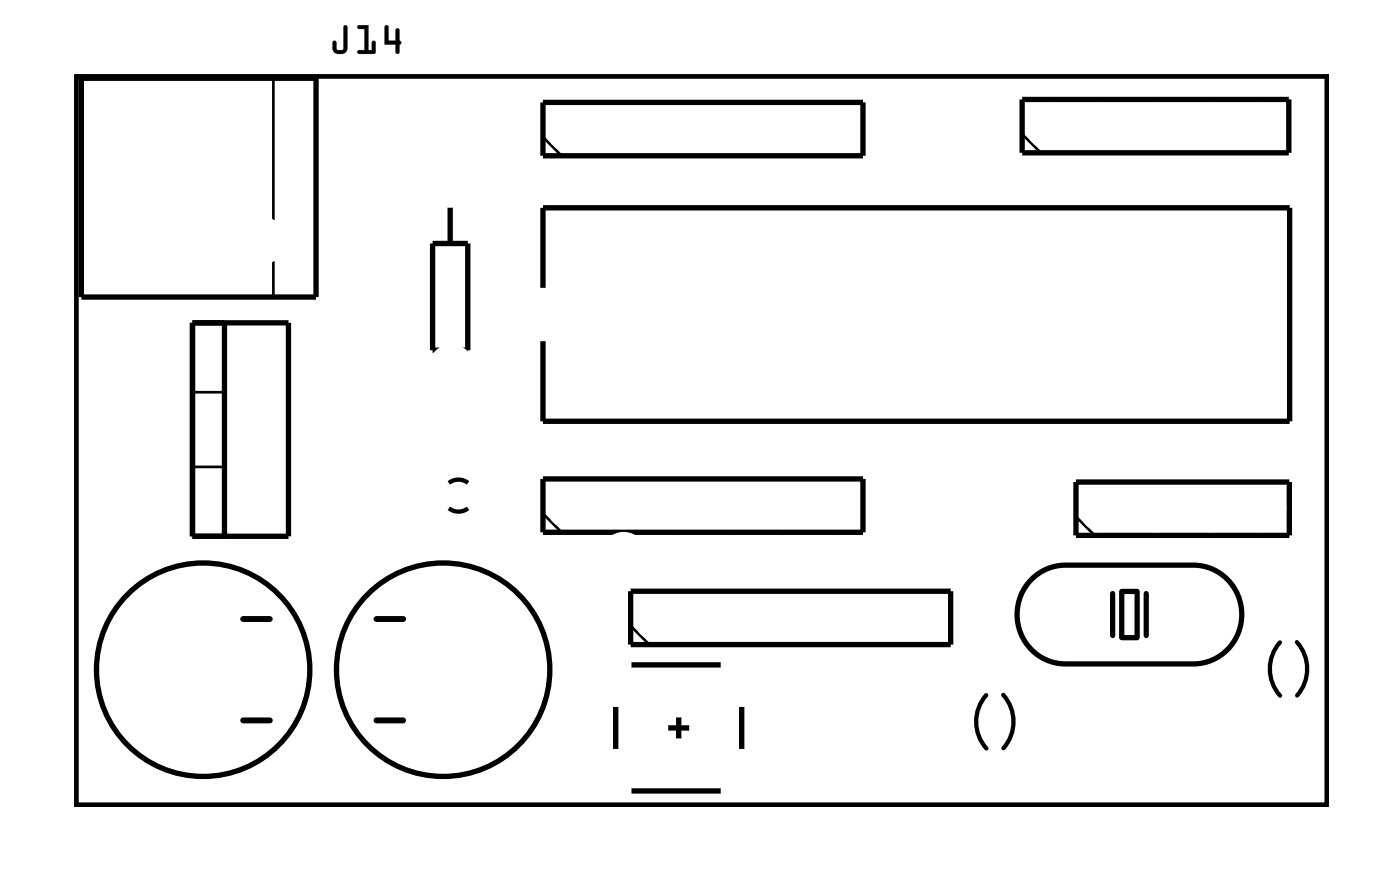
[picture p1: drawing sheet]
<svg xmlns="http://www.w3.org/2000/svg" width="67mm" height="42mm" viewBox="0 0 67 42" stroke-linecap="round" stroke-linejoin="round" font-family="sans-serif">
<path d="M3.6 3.6h59.6v34.7h-59.6zM21.4 24.2a.73 .73 0 0 0 .9 0M21.4 23a.73 .73 0 0 1 .9 0M47 33.1a1.9 1.9 0 0 0 0 2.5M47.8 33.1a1.9 1.9 0 0 1 0 2.5M61 30.6a1.9 1.9 0 0 0 0 2.5M61.8 30.6a1.9 1.9 0 0 1 0 2.5" fill="none" stroke="#000" stroke-width=".2"/>
<path d="M3.6 3.6h59.6v34.7h-59.6z" fill="none" stroke="#000" stroke-width=".05"/>
<g fill="none" stroke="#000" stroke-width=".25">
<path d="M3.9 3.7h11.2v10.4h-11.2zM9.2 15.4h4.5v10.1h-4.5zM10.7 15.4v10.1M20.6 11.6h1.7v5.1h-1.7zM21.4 9.8v1.8M21.4 16.7v1.3M25.9 13.7v-3.8h35.5v10.2h-35.5v-3.9M25.9 4.9h15.2v2.5h-15.2zM48.7 4.7h12.7v2.6h-12.7zM25.9 22.8h15.2v2.5h-15.2zM29.3 33.6v2M30 28.1h15.3v2.6h-15.3z"/>
<path d="M30.1 37.6h4.2M30.1 31.6h4.2M31.8 34.6h1M32.3 34.1v1M35.3 33.6v2M49.3 27.4l.9-.4 .5-.1h6.1a2.35 2.35 0 0 1 2.3 2.4 2.35 2.35 0 0 1-2.3 2.3h-6.1a2.36 2.36 0 0 1-2.1-1.6 2.36 2.36 0 0 1 .7-2.6zM51.2 22.9h10.2v2.6h-10.2zM53 28.3v2M53.4 28.2h.8v2.2h-.8zM54.6 28.3v2"/>
<circle cx="9.7" cy="31.9" r="5.1"/>
<circle cx="21.1" cy="31.9" r="5.1"/>
</g>
<path d="M11.6 34.3h1.2M11.6 29.5h1.2M17.9 34.3h1.3M17.9 29.5h1.3" fill="none" stroke="#000" stroke-width=".28"/>
<path d="M9.2 18.7h1.5M13 3.7v10.4M25.9 6.5l.8 .9M48.7 6.4l.9 .9M9.2 22.2h1.5M25.9 24.4l.8 .9M30 29.8l.9 .9M51.2 24.6l.9 .9" fill="none" stroke="#000" stroke-width=".13"/>
<g fill="#000">
<path d="M16.4 1.2l.1 .1v1a.37 .37 0 0 1-.3 .3 .37 .37 0 0 1-.4-.3v-.3a.1 .1 0 0 1 .1-.1 .1 .1 0 0 1 .1 .1l.1 .4h.2zM16.4 1.2v1.1l-.4 .1-.1-.4v.3a.35 .35 0 0 0 .3 .3 .35 .35 0 0 0 .3-.3v-1zM17 1.2h.5v1.2h.2v-.4a.1 .1 0 0 1 .1-.1 .1 .1 0 0 1 .1 .1v.5l-.8 .1a.1 .1 0 0 1-.1-.1 .1 .1 0 0 1 .1-.1h.3v-1h-.3zM17.1 1.2v.2h.3v1h-.3l-.1 .1h.8v-.5h-.1v.4h-.2v-1.2zM18.3 1.2l.2 .1v.6h.3v-.5a.1 .1 0 0 1 .1-.1 .1 .1 0 0 1 .1 .1v.5a.09 .09 0 0 1 .1 .1 .09 .09 0 0 1-.1 .1v.4a.1 .1 0 0 1-.1 .1 .1 .1 0 0 1-.1-.1v-.4h-.5zM18.4 1.2l-.1 .9h.6v.4h.1v-.4l.1-.1h-.1v-.6h-.1v.6h-.4v-.7z"/>
<path d="M16.4 1.2l.1 .1v1a.36 .36 0 0 1-.3 .3 .36 .36 0 0 1-.4-.3v-.3l.1-.1 .1 .1v.4l.4-.1zM17 1.2h.5v1.2h.2v-.4l.1-.1v.7l-.8-.1 .1-.1h.3v-1h-.3zM18.3 1.2l.2 .1v.6h.3v-.5h.2v.5l.1 .1-.1 .1v.5l-.2-.1v-.4h-.5z"/>
</g>
<path d="M11.5 31.2h1.4v1.4h-1.4z" fill="#fff"/>
<path d="M11.5 31.2h1.4v1.4h-1.4z" fill="none" stroke="#fff" stroke-width=".76" stroke-linecap="butt"/>
<circle cx="12.2" cy="31.9" r=".7" fill="#fff"/>
<circle cx="12.2" cy="31.9" r=".7" fill="none" stroke="#fff" stroke-width=".76" stroke-linecap="butt"/>
<circle cx="7.1" cy="31.9" r=".7" fill="#fff"/>
<circle cx="7.1" cy="31.9" r=".7" fill="none" stroke="#fff" stroke-width=".76" stroke-linecap="butt"/>
<path d="M17.9 31.2h1.4v1.4h-1.4z" fill="#fff"/>
<path d="M17.9 31.2h1.4v1.4h-1.4z" fill="none" stroke="#fff" stroke-width=".76" stroke-linecap="butt"/>
<circle cx="18.6" cy="31.9" r=".7" fill="#fff"/>
<circle cx="18.6" cy="31.9" r=".7" fill="none" stroke="#fff" stroke-width=".76" stroke-linecap="butt"/>
<circle cx="23.6" cy="31.9" r=".7" fill="#fff"/>
<circle cx="23.6" cy="31.9" r=".7" fill="none" stroke="#fff" stroke-width=".76" stroke-linecap="butt"/>
<circle cx="29.1" cy="32.4" r=".7" fill="#fff"/>
<circle cx="29.1" cy="32.4" r=".7" fill="none" stroke="#fff" stroke-width=".76" stroke-linecap="butt"/>
<circle cx="35.6" cy="32.4" r=".7" fill="#fff"/>
<circle cx="35.6" cy="32.4" r=".7" fill="none" stroke="#fff" stroke-width=".76" stroke-linecap="butt"/>
<circle cx="29.1" cy="36.9" r=".7" fill="#fff"/>
<circle cx="29.1" cy="36.9" r=".7" fill="none" stroke="#fff" stroke-width=".76" stroke-linecap="butt"/>
<circle cx="35.6" cy="36.9" r=".7" fill="#fff"/>
<circle cx="35.6" cy="36.9" r=".7" fill="none" stroke="#fff" stroke-width=".76" stroke-linecap="butt"/>
<path d="M17.6 19.9h1.6v1.6h-1.6z" fill="#fff"/>
<path d="M17.6 19.9h1.6v1.6h-1.6z" fill="none" stroke="#fff" stroke-width=".76" stroke-linecap="butt"/>
<circle cx="18.4" cy="20.7" r=".79" fill="#fff"/>
<circle cx="18.4" cy="20.7" r=".79" fill="none" stroke="#fff" stroke-width=".76" stroke-linecap="butt"/>
<circle cx="18.4" cy="13.1" r=".79" fill="#fff"/>
<circle cx="18.4" cy="13.1" r=".79" fill="none" stroke="#fff" stroke-width=".76" stroke-linecap="butt"/>
<path d="M17.6 19.9h1.6v1.6h-1.6z" fill="#fff"/>
<path d="M17.6 19.9h1.6v1.6h-1.6z" fill="none" stroke="#fff" stroke-width=".76" stroke-linecap="butt"/>
<circle cx="18.4" cy="20.7" r=".79" fill="#fff"/>
<circle cx="18.4" cy="20.7" r=".79" fill="none" stroke="#fff" stroke-width=".76" stroke-linecap="butt"/>
<circle cx="18.4" cy="13.1" r=".79" fill="#fff"/>
<circle cx="18.4" cy="13.1" r=".79" fill="none" stroke="#fff" stroke-width=".76" stroke-linecap="butt"/>
<path d="M11.4 22.2h1.6v1.6h-1.6z" fill="#fff"/>
<path d="M11.4 22.2h1.6v1.6h-1.6z" fill="none" stroke="#fff" stroke-width=".76" stroke-linecap="butt"/>
<circle cx="12.2" cy="23" r=".79" fill="#fff"/>
<circle cx="12.2" cy="23" r=".79" fill="none" stroke="#fff" stroke-width=".76" stroke-linecap="butt"/>
<circle cx="12.2" cy="20.4" r=".79" fill="#fff"/>
<circle cx="12.2" cy="20.4" r=".79" fill="none" stroke="#fff" stroke-width=".76" stroke-linecap="butt"/>
<circle cx="12.2" cy="17.9" r=".79" fill="#fff"/>
<circle cx="12.2" cy="17.9" r=".79" fill="none" stroke="#fff" stroke-width=".76" stroke-linecap="butt"/>
<circle cx="21.4" cy="8.8" r=".7" fill="#fff"/>
<circle cx="21.4" cy="8.8" r=".7" fill="none" stroke="#fff" stroke-width=".76" stroke-linecap="butt"/>
<circle cx="21.4" cy="19" r=".7" fill="#fff"/>
<circle cx="21.4" cy="19" r=".7" fill="none" stroke="#fff" stroke-width=".76" stroke-linecap="butt"/>
<circle cx="56.2" cy="29.2" r=".65" fill="#fff"/>
<circle cx="56.2" cy="29.2" r=".65" fill="none" stroke="#fff" stroke-width=".75" stroke-linecap="butt"/>
<circle cx="51.3" cy="29.3" r=".65" fill="#fff"/>
<circle cx="51.3" cy="29.3" r=".65" fill="none" stroke="#fff" stroke-width=".75" stroke-linecap="butt"/>
<circle cx="61.4" cy="29.3" r=".64" fill="#fff"/>
<circle cx="61.4" cy="29.3" r=".64" fill="none" stroke="#fff" stroke-width=".76" stroke-linecap="butt"/>
<circle cx="61.4" cy="34.4" r=".64" fill="#fff"/>
<circle cx="61.4" cy="34.4" r=".64" fill="none" stroke="#fff" stroke-width=".76" stroke-linecap="butt"/>
<circle cx="23.1" cy="23.6" r=".64" fill="#fff"/>
<circle cx="23.1" cy="23.6" r=".64" fill="none" stroke="#fff" stroke-width=".76" stroke-linecap="butt"/>
<circle cx="20.6" cy="23.6" r=".64" fill="#fff"/>
<circle cx="20.6" cy="23.6" r=".64" fill="none" stroke="#fff" stroke-width=".76" stroke-linecap="butt"/>
<circle cx="47.4" cy="36.9" r=".64" fill="#fff"/>
<circle cx="47.4" cy="36.9" r=".64" fill="none" stroke="#fff" stroke-width=".76" stroke-linecap="butt"/>
<circle cx="47.4" cy="31.8" r=".64" fill="#fff"/>
<circle cx="47.4" cy="31.8" r=".64" fill="none" stroke="#fff" stroke-width=".76" stroke-linecap="butt"/>
<path d="M7.7 5.6h1.5v1.6h-1.5z" fill="#fff"/>
<path d="M7.7 5.6h1.5v1.6h-1.5z" fill="none" stroke="#fff" stroke-width=".76" stroke-linecap="butt"/>
<circle cx="8.4" cy="6.4" r=".76" fill="#fff"/>
<circle cx="8.4" cy="6.4" r=".76" fill="none" stroke="#fff" stroke-width=".76" stroke-linecap="butt"/>
<circle cx="8.4" cy="11.5" r=".76" fill="#fff"/>
<circle cx="8.4" cy="11.5" r=".76" fill="none" stroke="#fff" stroke-width=".76" stroke-linecap="butt"/>
<circle cx="12.6" cy="11.5" r=".7" fill="#fff"/>
<circle cx="12.6" cy="11.5" r=".7" fill="none" stroke="#fff" stroke-width=".76" stroke-linecap="butt"/>
<circle cx="44.8" cy="22" r=".7" fill="#fff"/>
<circle cx="44.8" cy="22" r=".7" fill="none" stroke="#fff" stroke-width=".76" stroke-linecap="butt"/>
<circle cx="29.7" cy="26.4" r=".7" fill="#fff"/>
<circle cx="29.7" cy="26.4" r=".7" fill="none" stroke="#fff" stroke-width=".76" stroke-linecap="butt"/>
<circle cx="42.4" cy="8.4" r=".7" fill="#fff"/>
<circle cx="42.4" cy="8.4" r=".7" fill="none" stroke="#fff" stroke-width=".76" stroke-linecap="butt"/>
<circle cx="31.9" cy="14" r=".7" fill="#fff"/>
<circle cx="31.9" cy="14" r=".7" fill="none" stroke="#fff" stroke-width=".76" stroke-linecap="butt"/>
<path d="M26.4 18.1h1.4v1.4h-1.4z" fill="#fff"/>
<path d="M26.4 18.1h1.4v1.4h-1.4z" fill="none" stroke="#fff" stroke-width=".76" stroke-linecap="butt"/>
<circle cx="27.1" cy="18.8" r=".7" fill="#fff"/>
<circle cx="27.1" cy="18.8" r=".7" fill="none" stroke="#fff" stroke-width=".76" stroke-linecap="butt"/>
<circle cx="27.1" cy="11.2" r=".7" fill="#fff"/>
<circle cx="27.1" cy="11.2" r=".7" fill="none" stroke="#fff" stroke-width=".76" stroke-linecap="butt"/>
<circle cx="29.7" cy="18.8" r=".7" fill="#fff"/>
<circle cx="29.7" cy="18.8" r=".7" fill="none" stroke="#fff" stroke-width=".76" stroke-linecap="butt"/>
<circle cx="29.7" cy="11.2" r=".7" fill="#fff"/>
<circle cx="29.7" cy="11.2" r=".7" fill="none" stroke="#fff" stroke-width=".76" stroke-linecap="butt"/>
<circle cx="32.2" cy="18.8" r=".7" fill="#fff"/>
<circle cx="32.2" cy="18.8" r=".7" fill="none" stroke="#fff" stroke-width=".76" stroke-linecap="butt"/>
<circle cx="32.2" cy="11.2" r=".7" fill="#fff"/>
<circle cx="32.2" cy="11.2" r=".7" fill="none" stroke="#fff" stroke-width=".76" stroke-linecap="butt"/>
<circle cx="34.7" cy="18.8" r=".7" fill="#fff"/>
<circle cx="34.7" cy="18.8" r=".7" fill="none" stroke="#fff" stroke-width=".76" stroke-linecap="butt"/>
<circle cx="34.7" cy="11.2" r=".7" fill="#fff"/>
<circle cx="34.7" cy="11.2" r=".7" fill="none" stroke="#fff" stroke-width=".76" stroke-linecap="butt"/>
<circle cx="37.3" cy="18.8" r=".7" fill="#fff"/>
<circle cx="37.3" cy="18.8" r=".7" fill="none" stroke="#fff" stroke-width=".76" stroke-linecap="butt"/>
<circle cx="37.3" cy="11.2" r=".7" fill="#fff"/>
<circle cx="37.3" cy="11.2" r=".7" fill="none" stroke="#fff" stroke-width=".76" stroke-linecap="butt"/>
<circle cx="39.8" cy="18.8" r=".7" fill="#fff"/>
<circle cx="39.8" cy="18.8" r=".7" fill="none" stroke="#fff" stroke-width=".76" stroke-linecap="butt"/>
<circle cx="39.8" cy="11.2" r=".7" fill="#fff"/>
<circle cx="39.8" cy="11.2" r=".7" fill="none" stroke="#fff" stroke-width=".76" stroke-linecap="butt"/>
<circle cx="42.4" cy="18.8" r=".7" fill="#fff"/>
<circle cx="42.4" cy="18.8" r=".7" fill="none" stroke="#fff" stroke-width=".76" stroke-linecap="butt"/>
<circle cx="42.4" cy="11.2" r=".7" fill="#fff"/>
<circle cx="42.4" cy="11.2" r=".7" fill="none" stroke="#fff" stroke-width=".76" stroke-linecap="butt"/>
<circle cx="44.9" cy="18.8" r=".7" fill="#fff"/>
<circle cx="44.9" cy="18.8" r=".7" fill="none" stroke="#fff" stroke-width=".76" stroke-linecap="butt"/>
<circle cx="44.9" cy="11.2" r=".7" fill="#fff"/>
<circle cx="44.9" cy="11.2" r=".7" fill="none" stroke="#fff" stroke-width=".76" stroke-linecap="butt"/>
<circle cx="47.4" cy="18.8" r=".7" fill="#fff"/>
<circle cx="47.4" cy="18.8" r=".7" fill="none" stroke="#fff" stroke-width=".76" stroke-linecap="butt"/>
<circle cx="47.4" cy="11.2" r=".7" fill="#fff"/>
<circle cx="47.4" cy="11.2" r=".7" fill="none" stroke="#fff" stroke-width=".76" stroke-linecap="butt"/>
<circle cx="50" cy="18.8" r=".7" fill="#fff"/>
<circle cx="50" cy="18.8" r=".7" fill="none" stroke="#fff" stroke-width=".76" stroke-linecap="butt"/>
<circle cx="50" cy="11.2" r=".7" fill="#fff"/>
<circle cx="50" cy="11.2" r=".7" fill="none" stroke="#fff" stroke-width=".76" stroke-linecap="butt"/>
<circle cx="52.5" cy="18.8" r=".7" fill="#fff"/>
<circle cx="52.5" cy="18.8" r=".7" fill="none" stroke="#fff" stroke-width=".76" stroke-linecap="butt"/>
<circle cx="52.5" cy="11.2" r=".7" fill="#fff"/>
<circle cx="52.5" cy="11.2" r=".7" fill="none" stroke="#fff" stroke-width=".76" stroke-linecap="butt"/>
<circle cx="55.1" cy="18.8" r=".7" fill="#fff"/>
<circle cx="55.1" cy="18.8" r=".7" fill="none" stroke="#fff" stroke-width=".76" stroke-linecap="butt"/>
<circle cx="55.1" cy="11.2" r=".7" fill="#fff"/>
<circle cx="55.1" cy="11.2" r=".7" fill="none" stroke="#fff" stroke-width=".76" stroke-linecap="butt"/>
<circle cx="57.6" cy="18.8" r=".7" fill="#fff"/>
<circle cx="57.6" cy="18.8" r=".7" fill="none" stroke="#fff" stroke-width=".76" stroke-linecap="butt"/>
<circle cx="57.6" cy="11.2" r=".7" fill="#fff"/>
<circle cx="57.6" cy="11.2" r=".7" fill="none" stroke="#fff" stroke-width=".76" stroke-linecap="butt"/>
<circle cx="60.1" cy="18.8" r=".7" fill="#fff"/>
<circle cx="60.1" cy="18.8" r=".7" fill="none" stroke="#fff" stroke-width=".76" stroke-linecap="butt"/>
<circle cx="60.1" cy="11.2" r=".7" fill="#fff"/>
<circle cx="60.1" cy="11.2" r=".7" fill="none" stroke="#fff" stroke-width=".76" stroke-linecap="butt"/>
<circle cx="31.3" cy="29.4" r=".74" fill="#fff"/>
<circle cx="31.3" cy="29.4" r=".74" fill="none" stroke="#fff" stroke-width=".76" stroke-linecap="butt"/>
<circle cx="33.8" cy="29.4" r=".74" fill="#fff"/>
<circle cx="33.8" cy="29.4" r=".74" fill="none" stroke="#fff" stroke-width=".76" stroke-linecap="butt"/>
<circle cx="36.4" cy="29.4" r=".74" fill="#fff"/>
<circle cx="36.4" cy="29.4" r=".74" fill="none" stroke="#fff" stroke-width=".76" stroke-linecap="butt"/>
<circle cx="38.9" cy="29.4" r=".74" fill="#fff"/>
<circle cx="38.9" cy="29.4" r=".74" fill="none" stroke="#fff" stroke-width=".76" stroke-linecap="butt"/>
<circle cx="41.5" cy="29.4" r=".74" fill="#fff"/>
<circle cx="41.5" cy="29.4" r=".74" fill="none" stroke="#fff" stroke-width=".76" stroke-linecap="butt"/>
<circle cx="44" cy="29.4" r=".74" fill="#fff"/>
<circle cx="44" cy="29.4" r=".74" fill="none" stroke="#fff" stroke-width=".76" stroke-linecap="butt"/>
<circle cx="27.1" cy="6.1" r=".74" fill="#fff"/>
<circle cx="27.1" cy="6.1" r=".74" fill="none" stroke="#fff" stroke-width=".76" stroke-linecap="butt"/>
<circle cx="29.7" cy="6.1" r=".74" fill="#fff"/>
<circle cx="29.7" cy="6.1" r=".74" fill="none" stroke="#fff" stroke-width=".76" stroke-linecap="butt"/>
<circle cx="32.2" cy="6.1" r=".74" fill="#fff"/>
<circle cx="32.2" cy="6.1" r=".74" fill="none" stroke="#fff" stroke-width=".76" stroke-linecap="butt"/>
<circle cx="34.7" cy="6.1" r=".74" fill="#fff"/>
<circle cx="34.7" cy="6.1" r=".74" fill="none" stroke="#fff" stroke-width=".76" stroke-linecap="butt"/>
<circle cx="37.3" cy="6.1" r=".74" fill="#fff"/>
<circle cx="37.3" cy="6.1" r=".74" fill="none" stroke="#fff" stroke-width=".76" stroke-linecap="butt"/>
<circle cx="39.8" cy="6.1" r=".74" fill="#fff"/>
<circle cx="39.8" cy="6.1" r=".74" fill="none" stroke="#fff" stroke-width=".76" stroke-linecap="butt"/>
<circle cx="49.9" cy="6" r=".74" fill="#fff"/>
<circle cx="49.9" cy="6" r=".74" fill="none" stroke="#fff" stroke-width=".76" stroke-linecap="butt"/>
<circle cx="52.5" cy="6" r=".74" fill="#fff"/>
<circle cx="52.5" cy="6" r=".74" fill="none" stroke="#fff" stroke-width=".76" stroke-linecap="butt"/>
<circle cx="55" cy="6" r=".74" fill="#fff"/>
<circle cx="55" cy="6" r=".74" fill="none" stroke="#fff" stroke-width=".76" stroke-linecap="butt"/>
<circle cx="57.6" cy="6" r=".74" fill="#fff"/>
<circle cx="57.6" cy="6" r=".74" fill="none" stroke="#fff" stroke-width=".76" stroke-linecap="butt"/>
<circle cx="60.1" cy="6" r=".74" fill="#fff"/>
<circle cx="60.1" cy="6" r=".74" fill="none" stroke="#fff" stroke-width=".76" stroke-linecap="butt"/>
<circle cx="52.5" cy="24.2" r=".74" fill="#fff"/>
<circle cx="52.5" cy="24.2" r=".74" fill="none" stroke="#fff" stroke-width=".76" stroke-linecap="butt"/>
<circle cx="55.1" cy="24.2" r=".74" fill="#fff"/>
<circle cx="55.1" cy="24.2" r=".74" fill="none" stroke="#fff" stroke-width=".76" stroke-linecap="butt"/>
<circle cx="57.6" cy="24.2" r=".74" fill="#fff"/>
<circle cx="57.6" cy="24.2" r=".74" fill="none" stroke="#fff" stroke-width=".76" stroke-linecap="butt"/>
<circle cx="60.1" cy="24.2" r=".74" fill="#fff"/>
<circle cx="60.1" cy="24.2" r=".74" fill="none" stroke="#fff" stroke-width=".76" stroke-linecap="butt"/>
<circle cx="27.1" cy="24.1" r=".74" fill="#fff"/>
<circle cx="27.1" cy="24.1" r=".74" fill="none" stroke="#fff" stroke-width=".76" stroke-linecap="butt"/>
<circle cx="29.7" cy="24.1" r=".74" fill="#fff"/>
<circle cx="29.7" cy="24.1" r=".74" fill="none" stroke="#fff" stroke-width=".76" stroke-linecap="butt"/>
<circle cx="32.2" cy="24.1" r=".74" fill="#fff"/>
<circle cx="32.2" cy="24.1" r=".74" fill="none" stroke="#fff" stroke-width=".76" stroke-linecap="butt"/>
<circle cx="34.7" cy="24.1" r=".74" fill="#fff"/>
<circle cx="34.7" cy="24.1" r=".74" fill="none" stroke="#fff" stroke-width=".76" stroke-linecap="butt"/>
<circle cx="37.3" cy="24.1" r=".74" fill="#fff"/>
<circle cx="37.3" cy="24.1" r=".74" fill="none" stroke="#fff" stroke-width=".76" stroke-linecap="butt"/>
<circle cx="39.8" cy="24.1" r=".74" fill="#fff"/>
<circle cx="39.8" cy="24.1" r=".74" fill="none" stroke="#fff" stroke-width=".76" stroke-linecap="butt"/>
<circle cx="5.4" cy="25.2" r=".7" fill="#fff"/>
<circle cx="5.4" cy="25.2" r=".7" fill="none" stroke="#fff" stroke-width=".76" stroke-linecap="butt"/>
<circle cx="21.5" cy="17.5" r=".7" fill="#fff"/>
<circle cx="21.5" cy="17.5" r=".7" fill="none" stroke="#fff" stroke-width=".76" stroke-linecap="butt"/>
<circle cx="42.2" cy="15.8" r=".7" fill="#fff"/>
<circle cx="42.2" cy="15.8" r=".7" fill="none" stroke="#fff" stroke-width=".76" stroke-linecap="butt"/>
</svg>
